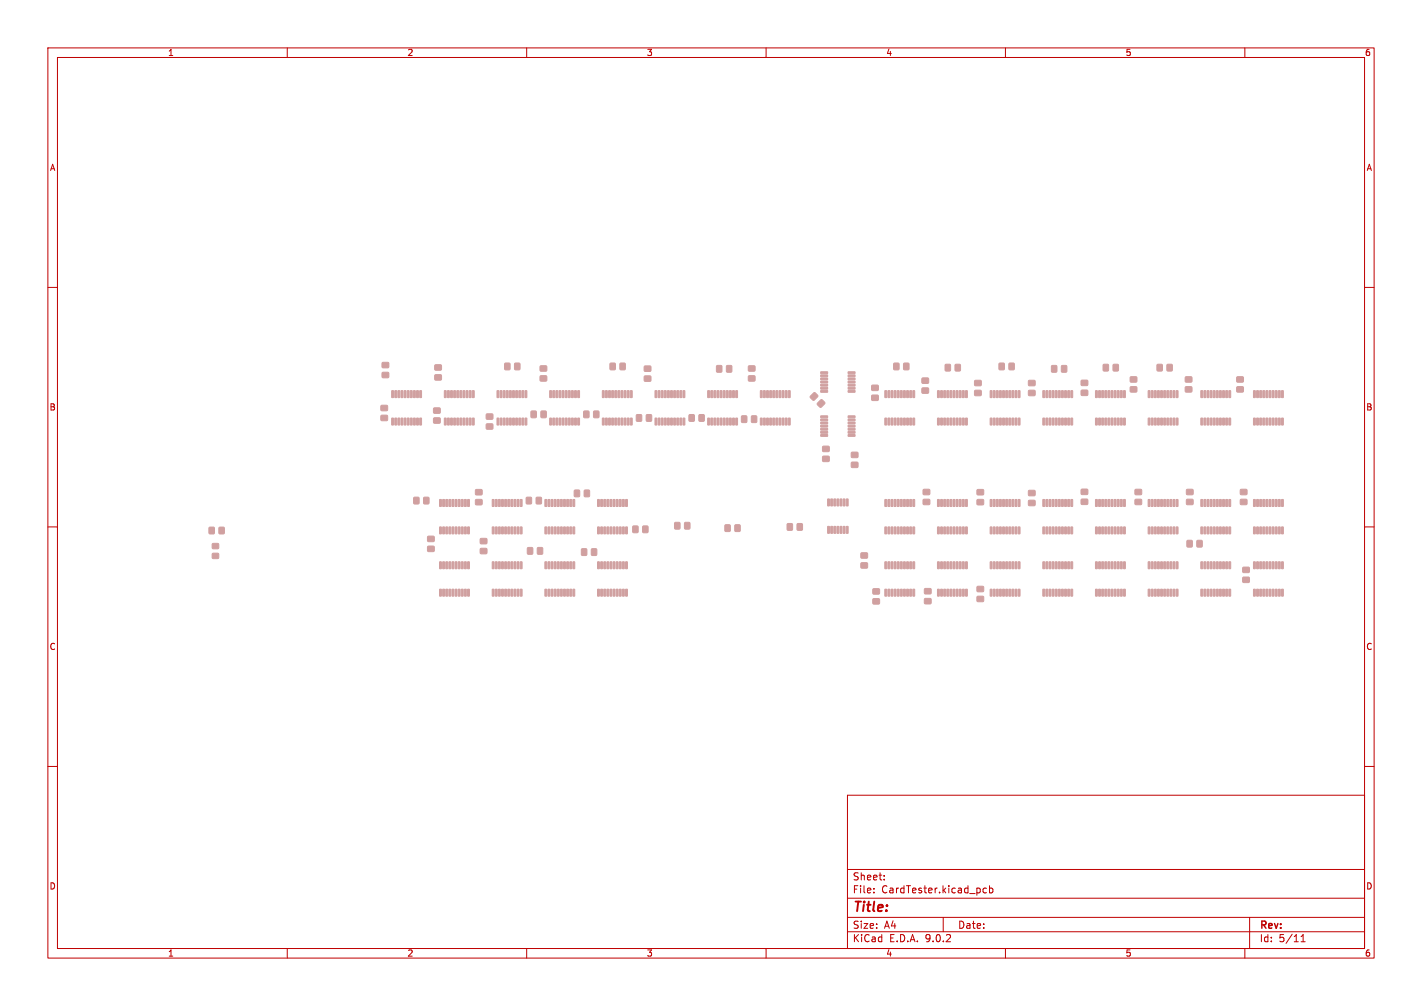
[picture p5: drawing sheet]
<svg xmlns="http://www.w3.org/2000/svg" width="297mm" height="210mm" viewBox="0 0 297 210" stroke-linecap="round" stroke-linejoin="round" font-family="sans-serif">
<defs><g id="words">
<text font-size="2.8" fill="#c00000" x="178" y="190.9">Title:</text>
<g font-size="2.1" fill="#c00000">
<text x="178" y="184">Sheet:</text>
<text x="178" y="186.7">File:</text>
<text x="184.1" y="186.7">CardTester.kicad_pcb</text>
<text x="178" y="196.9">KiCad</text>
<text x="178" y="194.1">Size:</text>
<text x="184.7" y="194.1">A4</text>
<text x="185.7" y="196.9">E.D.A.</text>
<text x="193.3" y="196.9">9.0.2</text>
<text x="200" y="194.1">Date:</text>
<text x="263" y="194.3">Rev:</text>
<text x="263" y="196.9">Id:</text>
<text x="267.1" y="196.9">5/11</text>
</g>
<g font-size="1.8" fill="#c00000">
<text x="35" y="11.9">1</text>
<text x="85" y="11.9">2</text>
<text x="135" y="11.9">3</text>
<text x="185" y="11.9">4</text>
<text x="235" y="11.9">5</text>
<text x="285" y="11.9">6</text>
<text x="10.3" y="35.9">A</text>
<text x="285.4" y="35.9">A</text>
<text x="10.3" y="85.9">B</text>
<text x="285.3" y="85.9">B</text>
<text x="10.3" y="135.9">C</text>
<text x="285.3" y="135.9">C</text>
<text x="10.3" y="185.9">D</text>
<text x="285.3" y="185.9">D</text>
<text x="35" y="199.9">1</text>
<text x="85" y="199.9">2</text>
<text x="135" y="199.9">3</text>
<text x="185" y="199.9">4</text>
<text x="235" y="199.9">5</text>
<text x="285" y="199.9">6</text>
</g>
</g></defs>
<g fill="none" stroke="#c00000" stroke-width=".21">
<path d="M10 10h277v190h-277zM12 12h273v186h-273zM60 10v2M110 10v2M160 10v2M210 10v2M260 10v2M10 60h2M285 60h2M10 110h2M285 110h2M10 160h2"/>
<path d="M177 166h108v32h-108zM285 160h2M60 198v2M110 198v2M160 198v2M177 194.5h108M177 191.5h108M177 187.5h108M177 181.5h108M182.5 186.3v.1M182.5 185.5v.1M184.7 183.6v.1"/>
<path d="M184.7 182.8v.1M197 191.5v3M206 185.5l-.4-.1-.3 .3 .2 .6h.5M206.7 185.5l.4-.1 .3 .3-.2 .6h-.5M206.7 184.9v1.5M210 198v2M260 198v2M261 191.5v6.5M271.7 196.6h.9M271.7 195.5l.5-.4v1.5"/>
</g>
<g fill="#d0a0a0" stroke="#d0a0a0" stroke-width=".21">
<path d="M105.4 75.8h1.1v1.4h-1.1z"/>
<path d="M107.5 75.8h1.1v1.4h-1.1z"/>
<path d="M90.6 87.3h1.3v1h-1.3z"/>
<path d="M90.6 85.2h1.3v1h-1.3z"/>
<path d="M230.4 76.1h1.1v1.3h-1.1z"/>
<path d="M232.5 76.1h1.1v1.3h-1.1z"/>
<path d="M236.1 80.8h1.3v1h-1.3z"/>
<path d="M236.1 78.7h1.3v1h-1.3z"/>
<path d="M99.3 104.3h1.4v1h-1.4z"/>
<path d="M99.3 102.2h1.4v1.1h-1.4z"/>
<path d="M195.8 123h.4l-.1 1.5-.3-.1z"/>
<path d="M196.5 123h.3v1.5l-.3-.1z"/>
<path d="M197.1 123h.4l-.1 1.5-.3-.1z"/>
<path d="M197.8 123h.3v1.5l-.3-.1z"/>
<path d="M198.4 123h.4l-.1 1.5-.3-.1z"/>
<path d="M199.1 123h.3v1.5l-.3-.1z"/>
<path d="M199.7 123h.4l-.1 1.5-.3-.1z"/>
<path d="M200.4 123h.3v1.5l-.3-.1z"/>
<path d="M201 123h.4l-.1 1.5-.3-.1z"/>
<path d="M201.7 123h.3v1.5l-.3-.1z"/>
<path d="M201.7 117.3h.3v1.4h-.3z"/>
<path d="M201 117.3h.4l-.1 1.4h-.3z"/>
<path d="M200.4 117.3h.3v1.4h-.3z"/>
<path d="M199.7 117.3h.4l-.1 1.4h-.3z"/>
<path d="M199.1 117.3h.3v1.4h-.3z"/>
<path d="M198.4 117.3h.4l-.1 1.4h-.3z"/>
<path d="M197.8 117.3h.3v1.4h-.3z"/>
<path d="M197.1 117.3h.4l-.1 1.4h-.3z"/>
<path d="M196.5 117.3h.3v1.4h-.3z"/>
<path d="M195.8 117.3h.4l-.1 1.4h-.3z"/>
<path d="M217.8 87.3h.4l-.1 1.4h-.3z"/>
<path d="M218.5 87.3h.3v1.4h-.3z"/>
<path d="M219.1 87.3h.4l-.1 1.4h-.3z"/>
<path d="M219.8 87.3h.3v1.4h-.3z"/>
<path d="M220.4 87.3h.4l-.1 1.4h-.3z"/>
<path d="M221.1 87.3h.3v1.4h-.3z"/>
<path d="M221.7 87.3h.4l-.1 1.4h-.3z"/>
<path d="M222.4 87.3h.3v1.4h-.3z"/>
<path d="M223 87.3h.4l-.1 1.4h-.3z"/>
<path d="M223.7 87.3h.3v1.4h-.3z"/>
<path d="M223.7 81.6h.3v1.4h-.3z"/>
<path d="M223 81.6h.4l-.1 1.4h-.3z"/>
<path d="M222.4 81.6h.3v1.4h-.3z"/>
<path d="M221.7 81.6h.4l-.1 1.4h-.3z"/>
<path d="M221.1 81.6h.3v1.4h-.3z"/>
<path d="M220.4 81.6h.4l-.1 1.4h-.3z"/>
<path d="M219.8 81.6h.3v1.4h-.3z"/>
<path d="M219.1 81.6h.4l-.1 1.4h-.3z"/>
<path d="M218.5 81.6h.3v1.4h-.3z"/>
<path d="M217.8 81.6h.4l-.1 1.4h-.3z"/>
<path d="M127.4 75.8h1.1v1.4h-1.1z"/>
<path d="M129.5 75.8h1.1v1.4h-1.1z"/>
<path d="M89.3 114.1h1.4v1h-1.4z"/>
<path d="M89.3 112h1.4v1h-1.4z"/>
<path d="M90.8 76.2h1.4v1h-1.4z"/>
<path d="M90.8 78.3h1.4v1h-1.4z"/>
<path d="M132.2 109.8h1v1.4h-1z"/>
<path d="M134.3 109.8h1v1.4h-1z"/>
<path d="M101.6 88.5h1.3v1.1h-1.3z"/>
<path d="M101.6 86.4h1.3v1.1h-1.3z"/>
<path d="M156.3 76.4h1.4v1h-1.4z"/>
<path d="M156.3 78.5h1.4v1h-1.4z"/>
<path d="M206.8 87.3h.4l-.1 1.4h-.3z"/>
<path d="M207.5 87.3h.3v1.4h-.3z"/>
<path d="M208.1 87.3h.4l-.1 1.4h-.3z"/>
<path d="M208.8 87.3h.3v1.4h-.3z"/>
<path d="M209.4 87.3h.4l-.1 1.4h-.3z"/>
<path d="M210.1 87.3h.3v1.4h-.3z"/>
<path d="M210.7 87.3h.4l-.1 1.4h-.3z"/>
<path d="M211.4 87.3h.3v1.4h-.3z"/>
<path d="M212 87.3h.4l-.1 1.4h-.3z"/>
<path d="M212.7 87.3h.3v1.4h-.3z"/>
<path d="M212.7 81.6h.3v1.4h-.3z"/>
<path d="M212 81.6h.4l-.1 1.4h-.3z"/>
<path d="M211.4 81.6h.3v1.4h-.3z"/>
<path d="M210.7 81.6h.4l-.1 1.4h-.3z"/>
<path d="M210.1 81.6h.3v1.4h-.3z"/>
<path d="M209.4 81.6h.4l-.1 1.4h-.3z"/>
<path d="M208.8 81.6h.3v1.4h-.3z"/>
<path d="M208.1 81.6h.4l-.1 1.4h-.3z"/>
<path d="M207.5 81.6h.3v1.4h-.3z"/>
<path d="M206.8 81.6h.4l-.1 1.4h-.3z"/>
<path d="M124 85.8h1.1v1.4h-1.1z"/>
<path d="M121.9 85.8h1.1v1.4h-1.1z"/>
<path d="M208.7 75.8h1v1.4h-1z"/>
<path d="M210.8 75.8h1v1.4h-1z"/>
<path d="M122.1 102.3h1v1.4h-1z"/>
<path d="M120 102.3h1v1.4h-1z"/>
<path d="M124.8 123h.4l-.1 1.5-.3-.1z"/>
<path d="M125.5 123h.3v1.5l-.3-.1z"/>
<path d="M126.1 123h.4l-.1 1.5-.3-.1z"/>
<path d="M126.8 123h.3v1.5l-.3-.1z"/>
<path d="M127.4 123h.4l-.1 1.5-.3-.1z"/>
<path d="M128.1 123h.3v1.5l-.3-.1z"/>
<path d="M128.7 123h.4l-.1 1.5-.3-.1z"/>
<path d="M129.4 123h.3v1.5l-.3-.1z"/>
<path d="M130 123h.4l-.1 1.5-.3-.1z"/>
<path d="M130.7 123h.3v1.5l-.3-.1z"/>
<path d="M130.7 117.3h.3v1.4h-.3z"/>
<path d="M130 117.3h.4l-.1 1.4h-.3z"/>
<path d="M129.4 117.3h.3v1.4h-.3z"/>
<path d="M128.7 117.3h.4l-.1 1.4h-.3z"/>
<path d="M128.1 117.3h.3v1.4h-.3z"/>
<path d="M127.4 117.3h.4l-.1 1.4h-.3z"/>
<path d="M126.8 117.3h.3v1.4h-.3z"/>
<path d="M126.1 117.3h.4l-.1 1.4h-.3z"/>
<path d="M125.5 117.3h.3v1.4h-.3z"/>
<path d="M124.8 117.3h.4l-.1 1.4h-.3z"/>
<path d="M176.8 104.2h.3v1.4h-.3z"/>
<path d="M176.1 104.2h.4l-.1 1.4h-.3z"/>
<path d="M175.5 104.2h.3v1.4h-.3z"/>
<path d="M174.8 104.2h.4l-.1 1.4h-.3z"/>
<path d="M174.2 104.2h.3v1.4h-.3z"/>
<path d="M173.5 104.2h.4l-.1 1.4h-.3z"/>
<path d="M172.9 104.2h.3v1.4h-.3z"/>
<path d="M172.9 109.9h.3v1.4h-.3z"/>
<path d="M173.5 109.9h.4l-.1 1.4h-.3z"/>
<path d="M174.2 109.9h.3v1.4h-.3z"/>
<path d="M174.8 109.9h.4l-.1 1.4h-.3z"/>
<path d="M175.5 109.9h.3v1.4h-.3z"/>
<path d="M176.1 109.9h.4l-.1 1.4h-.3z"/>
<path d="M176.8 109.9h.3v1.4h-.3z"/>
<path d="M79.8 75.7h1.4v1h-1.4z"/>
<path d="M79.8 77.8h1.4v1h-1.4z"/>
<path d="M140.9 109.1h1.1v1.3h-1.1z"/>
<path d="M143 109.1h1.1v1.3h-1.1z"/>
<path d="M204.1 124.5h1.3v1.1h-1.3z"/>
<path d="M204.1 122.4h1.3v1.1h-1.3z"/>
<path d="M217.8 123h.4l-.1 1.5-.3-.1z"/>
<path d="M218.5 123h.3v1.5l-.3-.1z"/>
<path d="M219.1 123h.4l-.1 1.5-.3-.1z"/>
<path d="M219.8 123h.3v1.5l-.3-.1z"/>
<path d="M220.4 123h.4l-.1 1.5-.3-.1z"/>
<path d="M221.1 123h.3v1.5l-.3-.1z"/>
<path d="M221.7 123h.4l-.1 1.5-.3-.1z"/>
<path d="M222.4 123h.3v1.5l-.3-.1z"/>
<path d="M223 123h.4l-.1 1.5-.3-.1z"/>
<path d="M223.7 123h.3v1.5l-.3-.1z"/>
<path d="M223.7 117.3h.3v1.4h-.3z"/>
<path d="M223 117.3h.4l-.1 1.4h-.3z"/>
<path d="M222.4 117.3h.3v1.4h-.3z"/>
<path d="M221.7 117.3h.4l-.1 1.4h-.3z"/>
<path d="M221.1 117.3h.3v1.4h-.3z"/>
<path d="M220.4 117.3h.4l-.1 1.4h-.3z"/>
<path d="M219.8 117.3h.3v1.4h-.3z"/>
<path d="M219.1 117.3h.4l-.1 1.4h-.3z"/>
<path d="M218.5 117.3h.3v1.4h-.3z"/>
<path d="M217.8 117.3h.4l-.1 1.4h-.3z"/>
<path d="M225.8 81.5h1.4v1h-1.4z"/>
<path d="M225.8 79.4h1.4v1h-1.4z"/>
<path d="M135 86.6h1.1v1.3h-1.1z"/>
<path d="M132.9 86.6h1.1v1.3h-1.1z"/>
<path d="M164.4 109.3h1.1v1.4h-1.1z"/>
<path d="M166.5 109.3h1.1v1.4h-1.1z"/>
<path d="M81.8 87.3h.4l-.1 1.4h-.3z"/>
<path d="M82.5 87.3h.3v1.4h-.3z"/>
<path d="M83.1 87.3h.4l-.1 1.4h-.3z"/>
<path d="M83.8 87.3h.3v1.4h-.3z"/>
<path d="M84.4 87.3h.4l-.1 1.4h-.3z"/>
<path d="M85.1 87.3h.3v1.4h-.3z"/>
<path d="M85.7 87.3h.4l-.1 1.4h-.3z"/>
<path d="M86.4 87.3h.3v1.4h-.3z"/>
<path d="M87 87.3h.4l-.1 1.4h-.3z"/>
<path d="M87.7 87.3h.3v1.4h-.3z"/>
<path d="M87.7 81.6h.3v1.4h-.3z"/>
<path d="M87 81.6h.4l-.1 1.4h-.3z"/>
<path d="M86.4 81.6h.3v1.4h-.3z"/>
<path d="M85.7 81.6h.4l-.1 1.4h-.3z"/>
<path d="M85.1 81.6h.3v1.4h-.3z"/>
<path d="M84.4 81.6h.4l-.1 1.4h-.3z"/>
<path d="M83.8 81.6h.3v1.4h-.3z"/>
<path d="M83.1 81.6h.4l-.1 1.4h-.3z"/>
<path d="M82.5 81.6h.3v1.4h-.3z"/>
<path d="M81.8 81.6h.4l-.1 1.4h-.3z"/>
<path d="M170.7 84.2l.9-.8 .7 .7-.9 1-.7-.6z"/>
<path d="M169.3 82.7l.8-.8 .7 .8-.9 .9-.6-.6z"/>
<path d="M102.8 123h.4l-.1 1.5-.3-.1z"/>
<path d="M103.5 123h.3v1.5l-.3-.1z"/>
<path d="M104.1 123h.4l-.1 1.5-.3-.1z"/>
<path d="M104.8 123h.3v1.5l-.3-.1z"/>
<path d="M105.4 123h.4l-.1 1.5-.3-.1z"/>
<path d="M106.1 123h.3v1.5l-.3-.1z"/>
<path d="M106.7 123h.4l-.1 1.5-.3-.1z"/>
<path d="M107.4 123h.3v1.5l-.3-.1z"/>
<path d="M108 123h.4l-.1 1.5-.3-.1z"/>
<path d="M108.7 123h.3v1.5l-.3-.1z"/>
<path d="M108.7 117.3h.3v1.4h-.3z"/>
<path d="M108 117.3h.4l-.1 1.4h-.3z"/>
<path d="M107.4 117.3h.3v1.4h-.3z"/>
<path d="M106.7 117.3h.4l-.1 1.4h-.3z"/>
<path d="M106.1 117.3h.3v1.4h-.3z"/>
<path d="M105.4 117.3h.4l-.1 1.4h-.3z"/>
<path d="M104.8 117.3h.3v1.4h-.3z"/>
<path d="M104.1 117.3h.4l-.1 1.4h-.3z"/>
<path d="M103.5 117.3h.3v1.4h-.3z"/>
<path d="M102.8 117.3h.4l-.1 1.4h-.3z"/>
<path d="M241.7 76.1h1v1.3h-1z"/>
<path d="M243.8 76.1h1v1.3h-1z"/>
<path d="M247.8 104.3h1.4v1h-1.4z"/>
<path d="M247.8 102.2h1.4v1h-1.4z"/>
<path d="M195.8 87.3h.4l-.1 1.4h-.3z"/>
<path d="M196.5 87.3h.3v1.4h-.3z"/>
<path d="M197.1 87.3h.4l-.1 1.4h-.3z"/>
<path d="M197.8 87.3h.3v1.4h-.3z"/>
<path d="M198.4 87.3h.4l-.1 1.4h-.3z"/>
<path d="M199.1 87.3h.3v1.4h-.3z"/>
<path d="M199.7 87.3h.4l-.1 1.4h-.3z"/>
<path d="M200.4 87.3h.3v1.4h-.3z"/>
<path d="M201 87.3h.4l-.1 1.4h-.3z"/>
<path d="M201.7 87.3h.3v1.4h-.3z"/>
<path d="M201.7 81.6h.3v1.4h-.3z"/>
<path d="M201 81.6h.4l-.1 1.4h-.3z"/>
<path d="M200.4 81.6h.3v1.4h-.3z"/>
<path d="M199.7 81.6h.4l-.1 1.4h-.3z"/>
<path d="M199.1 81.6h.3v1.4h-.3z"/>
<path d="M198.4 81.6h.4l-.1 1.4h-.3z"/>
<path d="M197.8 81.6h.3v1.4h-.3z"/>
<path d="M197.1 81.6h.4l-.1 1.4h-.3z"/>
<path d="M196.5 81.6h.3v1.4h-.3z"/>
<path d="M195.8 81.6h.4l-.1 1.4h-.3z"/>
<path d="M134.6 76.4h1.3v1.1h-1.3z"/>
<path d="M134.6 78.5h1.3v1.1h-1.3z"/>
<path d="M113.8 123h.4l-.1 1.5-.3-.1z"/>
<path d="M114.5 123h.3v1.5l-.3-.1z"/>
<path d="M115.1 123h.4l-.1 1.5-.3-.1z"/>
<path d="M115.8 123h.3v1.5l-.3-.1z"/>
<path d="M116.4 123h.4l-.1 1.5-.3-.1z"/>
<path d="M117.1 123h.3v1.5l-.3-.1z"/>
<path d="M117.7 123h.4l-.1 1.5-.3-.1z"/>
<path d="M118.4 123h.3v1.5l-.3-.1z"/>
<path d="M119 123h.4l-.1 1.5-.3-.1z"/>
<path d="M119.7 123h.3v1.5l-.3-.1z"/>
<path d="M119.7 117.3h.3v1.4h-.3z"/>
<path d="M119 117.3h.4l-.1 1.4h-.3z"/>
<path d="M118.4 117.3h.3v1.4h-.3z"/>
<path d="M117.7 117.3h.4l-.1 1.4h-.3z"/>
<path d="M117.1 117.3h.3v1.4h-.3z"/>
<path d="M116.4 117.3h.4l-.1 1.4h-.3z"/>
<path d="M115.8 117.3h.3v1.4h-.3z"/>
<path d="M115.1 117.3h.4l-.1 1.4h-.3z"/>
<path d="M114.5 117.3h.3v1.4h-.3z"/>
<path d="M113.8 117.3h.4l-.1 1.4h-.3z"/>
<path d="M177.2 81.5h1.3l.1 .3-1.4 .1z"/>
<path d="M177.2 80.9h1.3l.1 .3h-1.4z"/>
<path d="M177.2 80.2h1.3l.1 .3-1.4 .1z"/>
<path d="M177.2 79.6h1.3l.1 .3h-1.4z"/>
<path d="M177.2 78.9h1.3l.1 .3-1.4 .1z"/>
<path d="M177.2 78.3h1.3l.1 .3h-1.4z"/>
<path d="M177.2 77.6h1.3l.1 .3-1.4 .1z"/>
<path d="M171.4 77.6h1.4l.1 .3-1.4 .1z"/>
<path d="M171.4 78.3h1.4l.1 .3h-1.4z"/>
<path d="M171.4 78.9h1.4l.1 .3-1.4 .1z"/>
<path d="M171.4 79.6h1.4l.1 .3h-1.4z"/>
<path d="M171.4 80.2h1.4l.1 .3-1.4 .1z"/>
<path d="M171.4 80.9h1.4l.1 .3h-1.4z"/>
<path d="M171.4 81.5h1.4l.1 .3-1.4 .1z"/>
<path d="M258.3 80.8h1.4v1h-1.4z"/>
<path d="M258.3 78.7h1.4v1h-1.4z"/>
<path d="M228.8 123h.4l-.1 1.5-.3-.1z"/>
<path d="M229.5 123h.3v1.5l-.3-.1z"/>
<path d="M230.1 123h.4l-.1 1.5-.3-.1z"/>
<path d="M230.8 123h.3v1.5l-.3-.1z"/>
<path d="M231.4 123h.4l-.1 1.5-.3-.1z"/>
<path d="M232.1 123h.3v1.5l-.3-.1z"/>
<path d="M232.7 123h.4l-.1 1.5-.3-.1z"/>
<path d="M233.4 123h.3v1.5l-.3-.1z"/>
<path d="M234 123h.4l-.1 1.5-.3-.1z"/>
<path d="M234.7 123h.3v1.5l-.3-.1z"/>
<path d="M234.7 117.3h.3v1.4h-.3z"/>
<path d="M234 117.3h.4l-.1 1.4h-.3z"/>
<path d="M233.4 117.3h.3v1.4h-.3z"/>
<path d="M232.7 117.3h.4l-.1 1.4h-.3z"/>
<path d="M232.1 117.3h.3v1.4h-.3z"/>
<path d="M231.4 117.3h.4l-.1 1.4h-.3z"/>
<path d="M230.8 117.3h.3v1.4h-.3z"/>
<path d="M230.1 117.3h.4l-.1 1.4h-.3z"/>
<path d="M229.5 117.3h.3v1.4h-.3z"/>
<path d="M228.8 117.3h.4l-.1 1.4h-.3z"/>
<path d="M43.7 110.1h1v1.3h-1z"/>
<path d="M45.8 110.1h1v1.3h-1z"/>
<path d="M228.8 87.3h.4l-.1 1.4h-.3z"/>
<path d="M229.5 87.3h.3v1.4h-.3z"/>
<path d="M230.1 87.3h.4l-.1 1.4h-.3z"/>
<path d="M230.8 87.3h.3v1.4h-.3z"/>
<path d="M231.4 87.3h.4l-.1 1.4h-.3z"/>
<path d="M232.1 87.3h.3v1.4h-.3z"/>
<path d="M232.7 87.3h.4l-.1 1.4h-.3z"/>
<path d="M233.4 87.3h.3v1.4h-.3z"/>
<path d="M234 87.3h.4l-.1 1.4h-.3z"/>
<path d="M234.7 87.3h.3v1.4h-.3z"/>
<path d="M234.7 81.6h.3v1.4h-.3z"/>
<path d="M234 81.6h.4l-.1 1.4h-.3z"/>
<path d="M233.4 81.6h.3v1.4h-.3z"/>
<path d="M232.7 81.6h.4l-.1 1.4h-.3z"/>
<path d="M232.1 81.6h.3v1.4h-.3z"/>
<path d="M231.4 81.6h.4l-.1 1.4h-.3z"/>
<path d="M230.8 81.6h.3v1.4h-.3z"/>
<path d="M230.1 81.6h.4l-.1 1.4h-.3z"/>
<path d="M229.5 81.6h.3v1.4h-.3z"/>
<path d="M228.8 81.6h.4l-.1 1.4h-.3z"/>
<path d="M193.1 125h1.3v1h-1.3z"/>
<path d="M193.1 122.9h1.3v1h-1.3z"/>
<path d="M177.2 90.7h1.3l.1 .3-1.4 .1z"/>
<path d="M177.2 90.1h1.3l.1 .3h-1.4z"/>
<path d="M177.2 89.4h1.3l.1 .3-1.4 .1z"/>
<path d="M177.2 88.8h1.3l.1 .3h-1.4z"/>
<path d="M177.2 88.1h1.3l.1 .3-1.4 .1z"/>
<path d="M177.2 87.5h1.3l.1 .3h-1.4z"/>
<path d="M177.2 86.8h1.3l.1 .3-1.4 .1z"/>
<path d="M171.4 86.8h1.4l.1 .3-1.4 .1z"/>
<path d="M171.4 87.5h1.4l.1 .3h-1.4z"/>
<path d="M171.4 88.1h1.4l.1 .3-1.4 .1z"/>
<path d="M171.4 88.8h1.4l.1 .3h-1.4z"/>
<path d="M171.4 89.4h1.4l.1 .3-1.4 .1z"/>
<path d="M171.4 90.1h1.4l.1 .3h-1.4z"/>
<path d="M171.4 90.7h1.4l.1 .3-1.4 .1z"/>
<path d="M158.8 87.3h.4l-.1 1.4h-.3z"/>
<path d="M159.5 87.3h.3v1.4h-.3z"/>
<path d="M160.1 87.3h.4l-.1 1.4h-.3z"/>
<path d="M160.8 87.3h.3v1.4h-.3z"/>
<path d="M161.4 87.3h.4l-.1 1.4h-.3z"/>
<path d="M162.1 87.3h.3v1.4h-.3z"/>
<path d="M162.7 87.3h.4l-.1 1.4h-.3z"/>
<path d="M163.4 87.3h.3v1.4h-.3z"/>
<path d="M164 87.3h.4l-.1 1.4h-.3z"/>
<path d="M164.7 87.3h.3v1.4h-.3z"/>
<path d="M164.7 81.6h.3v1.4h-.3z"/>
<path d="M164 81.6h.4l-.1 1.4h-.3z"/>
<path d="M163.4 81.6h.3v1.4h-.3z"/>
<path d="M162.7 81.6h.4l-.1 1.4h-.3z"/>
<path d="M162.1 81.6h.3v1.4h-.3z"/>
<path d="M161.4 81.6h.4l-.1 1.4h-.3z"/>
<path d="M160.8 81.6h.3v1.4h-.3z"/>
<path d="M160.1 81.6h.4l-.1 1.4h-.3z"/>
<path d="M159.5 81.6h.3v1.4h-.3z"/>
<path d="M158.8 81.6h.4l-.1 1.4h-.3z"/>
<path d="M44.4 115.5h1.2v1.1h-1.2z"/>
<path d="M44.4 113.5h1.2v1h-1.2z"/>
<path d="M136.8 87.3h.4l-.1 1.4h-.3z"/>
<path d="M137.5 87.3h.3v1.4h-.3z"/>
<path d="M138.1 87.3h.4l-.1 1.4h-.3z"/>
<path d="M138.8 87.3h.3v1.4h-.3z"/>
<path d="M139.4 87.3h.4l-.1 1.4h-.3z"/>
<path d="M140.1 87.3h.3v1.4h-.3z"/>
<path d="M140.7 87.3h.4l-.1 1.4h-.3z"/>
<path d="M141.4 87.3h.3v1.4h-.3z"/>
<path d="M142 87.3h.4l-.1 1.4h-.3z"/>
<path d="M142.7 87.3h.3v1.4h-.3z"/>
<path d="M142.7 81.6h.3v1.4h-.3z"/>
<path d="M142 81.6h.4l-.1 1.4h-.3z"/>
<path d="M141.4 81.6h.3v1.4h-.3z"/>
<path d="M140.7 81.6h.4l-.1 1.4h-.3z"/>
<path d="M140.1 81.6h.3v1.4h-.3z"/>
<path d="M139.4 81.6h.4l-.1 1.4h-.3z"/>
<path d="M138.8 81.6h.3v1.4h-.3z"/>
<path d="M138.1 81.6h.4l-.1 1.4h-.3z"/>
<path d="M137.5 81.6h.3v1.4h-.3z"/>
<path d="M136.8 81.6h.4l-.1 1.4h-.3z"/>
<path d="M204.1 104.3h1.3v1h-1.3z"/>
<path d="M204.1 102.2h1.3v1.1h-1.3z"/>
<path d="M149.7 76.3h1v1.4h-1z"/>
<path d="M151.8 76.3h1v1.4h-1z"/>
<path d="M247.6 80.8h1.3v1h-1.3z"/>
<path d="M247.6 78.7h1.3v1h-1.3z"/>
<path d="M184.8 87.3h.4l-.1 1.4h-.3z"/>
<path d="M185.5 87.3h.3v1.4h-.3z"/>
<path d="M186.1 87.3h.4l-.1 1.4h-.3z"/>
<path d="M186.8 87.3h.3v1.4h-.3z"/>
<path d="M187.4 87.3h.4l-.1 1.4h-.3z"/>
<path d="M188.1 87.3h.3v1.4h-.3z"/>
<path d="M188.7 87.3h.4l-.1 1.4h-.3z"/>
<path d="M189.4 87.3h.3v1.4h-.3z"/>
<path d="M190 87.3h.4l-.1 1.4h-.3z"/>
<path d="M190.7 87.3h.3v1.4h-.3z"/>
<path d="M190.7 81.6h.3v1.4h-.3z"/>
<path d="M190 81.6h.4l-.1 1.4h-.3z"/>
<path d="M189.4 81.6h.3v1.4h-.3z"/>
<path d="M188.7 81.6h.4l-.1 1.4h-.3z"/>
<path d="M188.1 81.6h.3v1.4h-.3z"/>
<path d="M187.4 81.6h.4l-.1 1.4h-.3z"/>
<path d="M186.8 81.6h.3v1.4h-.3z"/>
<path d="M186.1 81.6h.4l-.1 1.4h-.3z"/>
<path d="M185.5 81.6h.3v1.4h-.3z"/>
<path d="M184.8 81.6h.4l-.1 1.4h-.3z"/>
<path d="M228.8 110h.4l-.1 1.5-.3-.1z"/>
<path d="M229.5 110h.3v1.5l-.3-.1z"/>
<path d="M230.1 110h.4l-.1 1.5-.3-.1z"/>
<path d="M230.8 110h.3v1.5l-.3-.1z"/>
<path d="M231.4 110h.4l-.1 1.5-.3-.1z"/>
<path d="M232.1 110h.3v1.5l-.3-.1z"/>
<path d="M232.7 110h.4l-.1 1.5-.3-.1z"/>
<path d="M233.4 110h.3v1.5l-.3-.1z"/>
<path d="M234 110h.4l-.1 1.5-.3-.1z"/>
<path d="M234.7 110h.3v1.5l-.3-.1z"/>
<path d="M234.7 104.3h.3v1.4h-.3z"/>
<path d="M234 104.3h.4l-.1 1.4h-.3z"/>
<path d="M233.4 104.3h.3v1.4h-.3z"/>
<path d="M232.7 104.3h.4l-.1 1.4h-.3z"/>
<path d="M232.1 104.3h.3v1.4h-.3z"/>
<path d="M231.4 104.3h.4l-.1 1.4h-.3z"/>
<path d="M230.8 104.3h.3v1.4h-.3z"/>
<path d="M230.1 104.3h.4l-.1 1.4h-.3z"/>
<path d="M229.5 104.3h.3v1.4h-.3z"/>
<path d="M228.8 104.3h.4l-.1 1.4h-.3z"/>
<path d="M214.8 104.5h1.4v1h-1.4z"/>
<path d="M214.8 102.4h1.4v1h-1.4z"/>
<path d="M225.8 104.2h1.4v1.1h-1.4z"/>
<path d="M225.8 102.2h1.4v1h-1.4z"/>
<path d="M192.8 104.3h1.4v1h-1.4z"/>
<path d="M192.8 102.2h1.4v1h-1.4z"/>
<path d="M113.8 110h.4l-.1 1.5-.3-.1z"/>
<path d="M114.5 110h.3v1.5l-.3-.1z"/>
<path d="M115.1 110h.4l-.1 1.5-.3-.1z"/>
<path d="M115.8 110h.3v1.5l-.3-.1z"/>
<path d="M116.4 110h.4l-.1 1.5-.3-.1z"/>
<path d="M117.1 110h.3v1.5l-.3-.1z"/>
<path d="M117.7 110h.4l-.1 1.5-.3-.1z"/>
<path d="M118.4 110h.3v1.5l-.3-.1z"/>
<path d="M119 110h.4l-.1 1.5-.3-.1z"/>
<path d="M119.7 110h.3v1.5l-.3-.1z"/>
<path d="M119.7 104.3h.3v1.4h-.3z"/>
<path d="M119 104.3h.4l-.1 1.4h-.3z"/>
<path d="M118.4 104.3h.3v1.4h-.3z"/>
<path d="M117.7 104.3h.4l-.1 1.4h-.3z"/>
<path d="M117.1 104.3h.3v1.4h-.3z"/>
<path d="M116.4 104.3h.4l-.1 1.4h-.3z"/>
<path d="M115.8 104.3h.3v1.4h-.3z"/>
<path d="M115.1 104.3h.4l-.1 1.4h-.3z"/>
<path d="M114.5 104.3h.3v1.4h-.3z"/>
<path d="M113.8 104.3h.4l-.1 1.4h-.3z"/>
<path d="M250.8 110h.4l-.1 1.5-.3-.1z"/>
<path d="M251.5 110h.3v1.5l-.3-.1z"/>
<path d="M252.1 110h.4l-.1 1.5-.3-.1z"/>
<path d="M252.8 110h.3v1.5l-.3-.1z"/>
<path d="M253.4 110h.4l-.1 1.5-.3-.1z"/>
<path d="M254.1 110h.3v1.5l-.3-.1z"/>
<path d="M254.7 110h.4l-.1 1.5-.3-.1z"/>
<path d="M255.4 110h.3v1.5l-.3-.1z"/>
<path d="M256 110h.4l-.1 1.5-.3-.1z"/>
<path d="M256.7 110h.3v1.5l-.3-.1z"/>
<path d="M256.7 104.3h.3v1.4h-.3z"/>
<path d="M256 104.3h.4l-.1 1.4h-.3z"/>
<path d="M255.4 104.3h.3v1.4h-.3z"/>
<path d="M254.7 104.3h.4l-.1 1.4h-.3z"/>
<path d="M254.1 104.3h.3v1.4h-.3z"/>
<path d="M253.4 104.3h.4l-.1 1.4h-.3z"/>
<path d="M252.8 104.3h.3v1.4h-.3z"/>
<path d="M252.1 104.3h.4l-.1 1.4h-.3z"/>
<path d="M251.5 104.3h.3v1.4h-.3z"/>
<path d="M250.8 104.3h.4l-.1 1.4h-.3z"/>
<path d="M259.1 104.3h1.3v1h-1.3z"/>
<path d="M259.1 102.2h1.3v1h-1.3z"/>
<path d="M123.6 114.6h1v1.3h-1z"/>
<path d="M121.5 114.6h1v1.3h-1z"/>
<path d="M203.6 81.5h1.3v1.1h-1.3z"/>
<path d="M203.6 79.4h1.3v1.1h-1.3z"/>
<path d="M112.3 114.3h1v1.4h-1z"/>
<path d="M110.2 114.3h1v1.4h-1z"/>
<path d="M171.8 93.2h1.4v1h-1.4z"/>
<path d="M171.8 95.3h1.4v1h-1.4z"/>
<path d="M250 112.8h1.1v1.4h-1.1z"/>
<path d="M247.9 112.8h1.1v1.4h-1.1z"/>
<path d="M259.6 118.4h1.3v1.1h-1.3z"/>
<path d="M259.6 120.5h1.3v1.1h-1.3z"/>
<path d="M91.8 110h.4l-.1 1.5-.3-.1z"/>
<path d="M92.5 110h.3v1.5l-.3-.1z"/>
<path d="M93.1 110h.4l-.1 1.5-.3-.1z"/>
<path d="M93.8 110h.3v1.5l-.3-.1z"/>
<path d="M94.4 110h.4l-.1 1.5-.3-.1z"/>
<path d="M95.1 110h.3v1.5l-.3-.1z"/>
<path d="M95.7 110h.4l-.1 1.5-.3-.1z"/>
<path d="M96.4 110h.3v1.5l-.3-.1z"/>
<path d="M97 110h.4l-.1 1.5-.3-.1z"/>
<path d="M97.7 110h.3v1.5l-.3-.1z"/>
<path d="M97.7 104.3h.3v1.4h-.3z"/>
<path d="M97 104.3h.4l-.1 1.4h-.3z"/>
<path d="M96.4 104.3h.3v1.4h-.3z"/>
<path d="M95.7 104.3h.4l-.1 1.4h-.3z"/>
<path d="M95.1 104.3h.3v1.4h-.3z"/>
<path d="M94.4 104.3h.4l-.1 1.4h-.3z"/>
<path d="M93.8 104.3h.3v1.4h-.3z"/>
<path d="M93.1 104.3h.4l-.1 1.4h-.3z"/>
<path d="M92.5 104.3h.3v1.4h-.3z"/>
<path d="M91.8 104.3h.4l-.1 1.4h-.3z"/>
<path d="M125.8 87.3h.4l-.1 1.4h-.3z"/>
<path d="M126.5 87.3h.3v1.4h-.3z"/>
<path d="M127.1 87.3h.4l-.1 1.4h-.3z"/>
<path d="M127.8 87.3h.3v1.4h-.3z"/>
<path d="M128.4 87.3h.4l-.1 1.4h-.3z"/>
<path d="M129.1 87.3h.3v1.4h-.3z"/>
<path d="M129.7 87.3h.4l-.1 1.4h-.3z"/>
<path d="M130.4 87.3h.3v1.4h-.3z"/>
<path d="M131 87.3h.4l-.1 1.4h-.3z"/>
<path d="M131.7 87.3h.3v1.4h-.3z"/>
<path d="M131.7 81.6h.3v1.4h-.3z"/>
<path d="M131 81.6h.4l-.1 1.4h-.3z"/>
<path d="M130.4 81.6h.3v1.4h-.3z"/>
<path d="M129.7 81.6h.4l-.1 1.4h-.3z"/>
<path d="M129.1 81.6h.3v1.4h-.3z"/>
<path d="M128.4 81.6h.4l-.1 1.4h-.3z"/>
<path d="M127.8 81.6h.3v1.4h-.3z"/>
<path d="M127.1 81.6h.4l-.1 1.4h-.3z"/>
<path d="M126.5 81.6h.3v1.4h-.3z"/>
<path d="M125.8 81.6h.4l-.1 1.4h-.3z"/>
<path d="M113 85.8h1.1v1.4h-1.1z"/>
<path d="M110.9 85.8h1.1v1.4h-1.1z"/>
<path d="M102.8 110h.4l-.1 1.5-.3-.1z"/>
<path d="M103.5 110h.3v1.5l-.3-.1z"/>
<path d="M104.1 110h.4l-.1 1.5-.3-.1z"/>
<path d="M104.8 110h.3v1.5l-.3-.1z"/>
<path d="M105.4 110h.4l-.1 1.5-.3-.1z"/>
<path d="M106.1 110h.3v1.5l-.3-.1z"/>
<path d="M106.7 110h.4l-.1 1.5-.3-.1z"/>
<path d="M107.4 110h.3v1.5l-.3-.1z"/>
<path d="M108 110h.4l-.1 1.5-.3-.1z"/>
<path d="M108.7 110h.3v1.5l-.3-.1z"/>
<path d="M108.7 104.3h.3v1.4h-.3z"/>
<path d="M108 104.3h.4l-.1 1.4h-.3z"/>
<path d="M107.4 104.3h.3v1.4h-.3z"/>
<path d="M106.7 104.3h.4l-.1 1.4h-.3z"/>
<path d="M106.1 104.3h.3v1.4h-.3z"/>
<path d="M105.4 104.3h.4l-.1 1.4h-.3z"/>
<path d="M104.8 104.3h.3v1.4h-.3z"/>
<path d="M104.1 104.3h.4l-.1 1.4h-.3z"/>
<path d="M103.5 104.3h.3v1.4h-.3z"/>
<path d="M102.8 104.3h.4l-.1 1.4h-.3z"/>
<path d="M239.8 123h.4l-.1 1.5-.3-.1z"/>
<path d="M240.5 123h.3v1.5l-.3-.1z"/>
<path d="M241.1 123h.4l-.1 1.5-.3-.1z"/>
<path d="M241.8 123h.3v1.5l-.3-.1z"/>
<path d="M242.4 123h.4l-.1 1.5-.3-.1z"/>
<path d="M243.1 123h.3v1.5l-.3-.1z"/>
<path d="M243.7 123h.4l-.1 1.5-.3-.1z"/>
<path d="M244.4 123h.3v1.5l-.3-.1z"/>
<path d="M245 123h.4l-.1 1.5-.3-.1z"/>
<path d="M245.7 123h.3v1.5l-.3-.1z"/>
<path d="M245.7 117.3h.3v1.4h-.3z"/>
<path d="M245 117.3h.4l-.1 1.4h-.3z"/>
<path d="M244.4 117.3h.3v1.4h-.3z"/>
<path d="M243.7 117.3h.4l-.1 1.4h-.3z"/>
<path d="M243.1 117.3h.3v1.4h-.3z"/>
<path d="M242.4 117.3h.4l-.1 1.4h-.3z"/>
<path d="M241.8 117.3h.3v1.4h-.3z"/>
<path d="M241.1 117.3h.4l-.1 1.4h-.3z"/>
<path d="M240.5 117.3h.3v1.4h-.3z"/>
<path d="M239.8 117.3h.4l-.1 1.4h-.3z"/>
<path d="M217.8 110h.4l-.1 1.5-.3-.1z"/>
<path d="M218.5 110h.3v1.5l-.3-.1z"/>
<path d="M219.1 110h.4l-.1 1.5-.3-.1z"/>
<path d="M219.8 110h.3v1.5l-.3-.1z"/>
<path d="M220.4 110h.4l-.1 1.5-.3-.1z"/>
<path d="M221.1 110h.3v1.5l-.3-.1z"/>
<path d="M221.7 110h.4l-.1 1.5-.3-.1z"/>
<path d="M222.4 110h.3v1.5l-.3-.1z"/>
<path d="M223 110h.4l-.1 1.5-.3-.1z"/>
<path d="M223.7 110h.3v1.5l-.3-.1z"/>
<path d="M223.7 104.3h.3v1.4h-.3z"/>
<path d="M223 104.3h.4l-.1 1.4h-.3z"/>
<path d="M222.4 104.3h.3v1.4h-.3z"/>
<path d="M221.7 104.3h.4l-.1 1.4h-.3z"/>
<path d="M221.1 104.3h.3v1.4h-.3z"/>
<path d="M220.4 104.3h.4l-.1 1.4h-.3z"/>
<path d="M219.8 104.3h.3v1.4h-.3z"/>
<path d="M219.1 104.3h.4l-.1 1.4h-.3z"/>
<path d="M218.5 104.3h.3v1.4h-.3z"/>
<path d="M217.8 104.3h.4l-.1 1.4h-.3z"/>
<path d="M195.8 110h.4l-.1 1.5-.3-.1z"/>
<path d="M196.5 110h.3v1.5l-.3-.1z"/>
<path d="M197.1 110h.4l-.1 1.5-.3-.1z"/>
<path d="M197.8 110h.3v1.5l-.3-.1z"/>
<path d="M198.4 110h.4l-.1 1.5-.3-.1z"/>
<path d="M199.1 110h.3v1.5l-.3-.1z"/>
<path d="M199.7 110h.4l-.1 1.5-.3-.1z"/>
<path d="M200.4 110h.3v1.5l-.3-.1z"/>
<path d="M201 110h.4l-.1 1.5-.3-.1z"/>
<path d="M201.7 110h.3v1.5l-.3-.1z"/>
<path d="M201.7 104.3h.3v1.4h-.3z"/>
<path d="M201 104.3h.4l-.1 1.4h-.3z"/>
<path d="M200.4 104.3h.3v1.4h-.3z"/>
<path d="M199.7 104.3h.4l-.1 1.4h-.3z"/>
<path d="M199.1 104.3h.3v1.4h-.3z"/>
<path d="M198.4 104.3h.4l-.1 1.4h-.3z"/>
<path d="M197.8 104.3h.3v1.4h-.3z"/>
<path d="M197.1 104.3h.4l-.1 1.4h-.3z"/>
<path d="M196.5 104.3h.3v1.4h-.3z"/>
<path d="M195.8 104.3h.4l-.1 1.4h-.3z"/>
<path d="M112.8 76.4h1.4v1h-1.4z"/>
<path d="M112.8 78.5h1.4v1h-1.4z"/>
<path d="M219.7 76.3h1v1.4h-1z"/>
<path d="M221.7 76.3h1.1v1.4h-1.1z"/>
<path d="M182.1 82.5h1.3v1.1h-1.3z"/>
<path d="M182.1 80.4h1.3v1.1h-1.3z"/>
<path d="M92.8 87.3h.4l-.1 1.4h-.3z"/>
<path d="M93.5 87.3h.3v1.4h-.3z"/>
<path d="M94.1 87.3h.4l-.1 1.4h-.3z"/>
<path d="M94.8 87.3h.3v1.4h-.3z"/>
<path d="M95.4 87.3h.4l-.1 1.4h-.3z"/>
<path d="M96.1 87.3h.3v1.4h-.3z"/>
<path d="M96.7 87.3h.4l-.1 1.4h-.3z"/>
<path d="M97.4 87.3h.3v1.4h-.3z"/>
<path d="M98 87.3h.4l-.1 1.4h-.3z"/>
<path d="M98.7 87.3h.3v1.4h-.3z"/>
<path d="M98.7 81.6h.3v1.4h-.3z"/>
<path d="M98 81.6h.4l-.1 1.4h-.3z"/>
<path d="M97.4 81.6h.3v1.4h-.3z"/>
<path d="M96.7 81.6h.4l-.1 1.4h-.3z"/>
<path d="M96.1 81.6h.3v1.4h-.3z"/>
<path d="M95.4 81.6h.4l-.1 1.4h-.3z"/>
<path d="M94.8 81.6h.3v1.4h-.3z"/>
<path d="M94.1 81.6h.4l-.1 1.4h-.3z"/>
<path d="M93.5 81.6h.3v1.4h-.3z"/>
<path d="M92.8 81.6h.4l-.1 1.4h-.3z"/>
<path d="M114.8 87.3h.4l-.1 1.4h-.3z"/>
<path d="M115.5 87.3h.3v1.4h-.3z"/>
<path d="M116.1 87.3h.4l-.1 1.4h-.3z"/>
<path d="M116.8 87.3h.3v1.4h-.3z"/>
<path d="M117.4 87.3h.4l-.1 1.4h-.3z"/>
<path d="M118.1 87.3h.3v1.4h-.3z"/>
<path d="M118.7 87.3h.4l-.1 1.4h-.3z"/>
<path d="M119.4 87.3h.3v1.4h-.3z"/>
<path d="M120 87.3h.4l-.1 1.4h-.3z"/>
<path d="M120.7 87.3h.3v1.4h-.3z"/>
<path d="M120.7 81.6h.3v1.4h-.3z"/>
<path d="M120 81.6h.4l-.1 1.4h-.3z"/>
<path d="M119.4 81.6h.3v1.4h-.3z"/>
<path d="M118.7 81.6h.4l-.1 1.4h-.3z"/>
<path d="M118.1 81.6h.3v1.4h-.3z"/>
<path d="M117.4 81.6h.4l-.1 1.4h-.3z"/>
<path d="M116.8 81.6h.3v1.4h-.3z"/>
<path d="M116.1 81.6h.4l-.1 1.4h-.3z"/>
<path d="M115.5 81.6h.3v1.4h-.3z"/>
<path d="M114.8 81.6h.4l-.1 1.4h-.3z"/>
<path d="M182.3 125h1.4v1.1h-1.4z"/>
<path d="M182.3 122.9h1.4v1.1h-1.4z"/>
<path d="M124.8 110h.4l-.1 1.5-.3-.1z"/>
<path d="M125.5 110h.3v1.5l-.3-.1z"/>
<path d="M126.1 110h.4l-.1 1.5-.3-.1z"/>
<path d="M126.8 110h.3v1.5l-.3-.1z"/>
<path d="M127.4 110h.4l-.1 1.5-.3-.1z"/>
<path d="M128.1 110h.3v1.5l-.3-.1z"/>
<path d="M128.7 110h.4l-.1 1.5-.3-.1z"/>
<path d="M129.4 110h.3v1.5l-.3-.1z"/>
<path d="M130 110h.4l-.1 1.5-.3-.1z"/>
<path d="M130.7 110h.3v1.5l-.3-.1z"/>
<path d="M130.7 104.3h.3v1.4h-.3z"/>
<path d="M130 104.3h.4l-.1 1.4h-.3z"/>
<path d="M129.4 104.3h.3v1.4h-.3z"/>
<path d="M128.7 104.3h.4l-.1 1.4h-.3z"/>
<path d="M128.1 104.3h.3v1.4h-.3z"/>
<path d="M127.4 104.3h.4l-.1 1.4h-.3z"/>
<path d="M126.8 104.3h.3v1.4h-.3z"/>
<path d="M126.1 104.3h.4l-.1 1.4h-.3z"/>
<path d="M125.5 104.3h.3v1.4h-.3z"/>
<path d="M124.8 104.3h.4l-.1 1.4h-.3z"/>
<path d="M88.5 103.8h1.1v1.4h-1.1z"/>
<path d="M86.4 103.8h1.1v1.4h-1.1z"/>
<path d="M157 86.8h1v1.4h-1z"/>
<path d="M154.9 86.8h1v1.4h-1z"/>
<path d="M146 86.6h1.1v1.3h-1.1z"/>
<path d="M143.9 86.6h1.1v1.3h-1.1z"/>
<path d="M147.8 87.3h.4l-.1 1.4h-.3z"/>
<path d="M148.5 87.3h.3v1.4h-.3z"/>
<path d="M149.1 87.3h.4l-.1 1.4h-.3z"/>
<path d="M149.8 87.3h.3v1.4h-.3z"/>
<path d="M150.4 87.3h.4l-.1 1.4h-.3z"/>
<path d="M151.1 87.3h.3v1.4h-.3z"/>
<path d="M151.7 87.3h.4l-.1 1.4h-.3z"/>
<path d="M152.4 87.3h.3v1.4h-.3z"/>
<path d="M153 87.3h.4l-.1 1.4h-.3z"/>
<path d="M153.7 87.3h.3v1.4h-.3z"/>
<path d="M153.7 81.6h.3v1.4h-.3z"/>
<path d="M153 81.6h.4l-.1 1.4h-.3z"/>
<path d="M152.4 81.6h.3v1.4h-.3z"/>
<path d="M151.7 81.6h.4l-.1 1.4h-.3z"/>
<path d="M151.1 81.6h.3v1.4h-.3z"/>
<path d="M150.4 81.6h.4l-.1 1.4h-.3z"/>
<path d="M149.8 81.6h.3v1.4h-.3z"/>
<path d="M149.1 81.6h.4l-.1 1.4h-.3z"/>
<path d="M148.5 81.6h.3v1.4h-.3z"/>
<path d="M147.8 81.6h.4l-.1 1.4h-.3z"/>
<path d="M100.3 114.5h1.4v1.1h-1.4z"/>
<path d="M100.3 112.4h1.4v1.1h-1.4z"/>
<path d="M206.8 123h.4l-.1 1.5-.3-.1z"/>
<path d="M207.5 123h.3v1.5l-.3-.1z"/>
<path d="M208.1 123h.4l-.1 1.5-.3-.1z"/>
<path d="M208.8 123h.3v1.5l-.3-.1z"/>
<path d="M209.4 123h.4l-.1 1.5-.3-.1z"/>
<path d="M210.1 123h.3v1.5l-.3-.1z"/>
<path d="M210.7 123h.4l-.1 1.5-.3-.1z"/>
<path d="M211.4 123h.3v1.5l-.3-.1z"/>
<path d="M212 123h.4l-.1 1.5-.3-.1z"/>
<path d="M212.7 123h.3v1.5l-.3-.1z"/>
<path d="M212.7 117.3h.3v1.4h-.3z"/>
<path d="M212 117.3h.4l-.1 1.4h-.3z"/>
<path d="M211.4 117.3h.3v1.4h-.3z"/>
<path d="M210.7 117.3h.4l-.1 1.4h-.3z"/>
<path d="M210.1 117.3h.3v1.4h-.3z"/>
<path d="M209.4 117.3h.4l-.1 1.4h-.3z"/>
<path d="M208.8 117.3h.3v1.4h-.3z"/>
<path d="M208.1 117.3h.4l-.1 1.4h-.3z"/>
<path d="M207.5 117.3h.3v1.4h-.3z"/>
<path d="M206.8 117.3h.4l-.1 1.4h-.3z"/>
<path d="M186.7 75.8h1v1.4h-1z"/>
<path d="M188.8 75.8h1v1.4h-1z"/>
<path d="M79.6 86.7h1.3v1.1h-1.3z"/>
<path d="M79.6 84.7h1.3v1h-1.3z"/>
<path d="M239.8 87.3h.4l-.1 1.4h-.3z"/>
<path d="M240.5 87.3h.3v1.4h-.3z"/>
<path d="M241.1 87.3h.4l-.1 1.4h-.3z"/>
<path d="M241.8 87.3h.3v1.4h-.3z"/>
<path d="M242.4 87.3h.4l-.1 1.4h-.3z"/>
<path d="M243.1 87.3h.3v1.4h-.3z"/>
<path d="M243.7 87.3h.4l-.1 1.4h-.3z"/>
<path d="M244.4 87.3h.3v1.4h-.3z"/>
<path d="M245 87.3h.4l-.1 1.4h-.3z"/>
<path d="M245.7 87.3h.3v1.4h-.3z"/>
<path d="M245.7 81.6h.3v1.4h-.3z"/>
<path d="M245 81.6h.4l-.1 1.4h-.3z"/>
<path d="M244.4 81.6h.3v1.4h-.3z"/>
<path d="M243.7 81.6h.4l-.1 1.4h-.3z"/>
<path d="M243.1 81.6h.3v1.4h-.3z"/>
<path d="M242.4 81.6h.4l-.1 1.4h-.3z"/>
<path d="M241.8 81.6h.3v1.4h-.3z"/>
<path d="M241.1 81.6h.4l-.1 1.4h-.3z"/>
<path d="M240.5 81.6h.3v1.4h-.3z"/>
<path d="M239.8 81.6h.4l-.1 1.4h-.3z"/>
<path d="M184.8 110h.4l-.1 1.5-.3-.1z"/>
<path d="M185.5 110h.3v1.5l-.3-.1z"/>
<path d="M186.1 110h.4l-.1 1.5-.3-.1z"/>
<path d="M186.8 110h.3v1.5l-.3-.1z"/>
<path d="M187.4 110h.4l-.1 1.5-.3-.1z"/>
<path d="M188.1 110h.3v1.5l-.3-.1z"/>
<path d="M188.7 110h.4l-.1 1.5-.3-.1z"/>
<path d="M189.4 110h.3v1.5l-.3-.1z"/>
<path d="M190 110h.4l-.1 1.5-.3-.1z"/>
<path d="M190.7 110h.3v1.5l-.3-.1z"/>
<path d="M190.7 104.3h.3v1.4h-.3z"/>
<path d="M190 104.3h.4l-.1 1.4h-.3z"/>
<path d="M189.4 104.3h.3v1.4h-.3z"/>
<path d="M188.7 104.3h.4l-.1 1.4h-.3z"/>
<path d="M188.1 104.3h.3v1.4h-.3z"/>
<path d="M187.4 104.3h.4l-.1 1.4h-.3z"/>
<path d="M186.8 104.3h.3v1.4h-.3z"/>
<path d="M186.1 104.3h.4l-.1 1.4h-.3z"/>
<path d="M185.5 104.3h.3v1.4h-.3z"/>
<path d="M184.8 104.3h.4l-.1 1.4h-.3z"/>
<path d="M177.8 94.4h1.4v1.1h-1.4z"/>
<path d="M177.8 96.5h1.4v1.1h-1.4z"/>
<path d="M192.6 81h1.3v1.1h-1.3z"/>
<path d="M192.6 78.9h1.3v1.1h-1.3z"/>
<path d="M250.8 87.3h.4l-.1 1.4h-.3z"/>
<path d="M251.5 87.3h.3v1.4h-.3z"/>
<path d="M252.1 87.3h.4l-.1 1.4h-.3z"/>
<path d="M252.8 87.3h.3v1.4h-.3z"/>
<path d="M253.4 87.3h.4l-.1 1.4h-.3z"/>
<path d="M254.1 87.3h.3v1.4h-.3z"/>
<path d="M254.7 87.3h.4l-.1 1.4h-.3z"/>
<path d="M255.4 87.3h.3v1.4h-.3z"/>
<path d="M256 87.3h.4l-.1 1.4h-.3z"/>
<path d="M256.7 87.3h.3v1.4h-.3z"/>
<path d="M256.7 81.6h.3v1.4h-.3z"/>
<path d="M256 81.6h.4l-.1 1.4h-.3z"/>
<path d="M255.4 81.6h.3v1.4h-.3z"/>
<path d="M254.7 81.6h.4l-.1 1.4h-.3z"/>
<path d="M254.1 81.6h.3v1.4h-.3z"/>
<path d="M253.4 81.6h.4l-.1 1.4h-.3z"/>
<path d="M252.8 81.6h.3v1.4h-.3z"/>
<path d="M252.1 81.6h.4l-.1 1.4h-.3z"/>
<path d="M251.5 81.6h.3v1.4h-.3z"/>
<path d="M250.8 81.6h.4l-.1 1.4h-.3z"/>
<path d="M261.8 110h.4l-.1 1.5-.3-.1z"/>
<path d="M262.5 110h.3v1.5l-.3-.1z"/>
<path d="M263.1 110h.4l-.1 1.5-.3-.1z"/>
<path d="M263.8 110h.3v1.5l-.3-.1z"/>
<path d="M264.4 110h.4l-.1 1.5-.3-.1z"/>
<path d="M265.1 110h.3v1.5l-.3-.1z"/>
<path d="M265.7 110h.4l-.1 1.5-.3-.1z"/>
<path d="M266.4 110h.3v1.5l-.3-.1z"/>
<path d="M267 110h.4l-.1 1.5-.3-.1z"/>
<path d="M267.7 110h.3v1.5l-.3-.1z"/>
<path d="M267.7 104.3h.3v1.4h-.3z"/>
<path d="M267 104.3h.4l-.1 1.4h-.3z"/>
<path d="M266.4 104.3h.3v1.4h-.3z"/>
<path d="M265.7 104.3h.4l-.1 1.4h-.3z"/>
<path d="M265.1 104.3h.3v1.4h-.3z"/>
<path d="M264.4 104.3h.4l-.1 1.4h-.3z"/>
<path d="M263.8 104.3h.3v1.4h-.3z"/>
<path d="M263.1 104.3h.4l-.1 1.4h-.3z"/>
<path d="M262.5 104.3h.3v1.4h-.3z"/>
<path d="M261.8 104.3h.4l-.1 1.4h-.3z"/>
<path d="M179.8 115.4h1.4v1.1h-1.4z"/>
<path d="M179.8 117.5h1.4v1.1h-1.4z"/>
<path d="M91.8 123h.4l-.1 1.5-.3-.1z"/>
<path d="M92.5 123h.3v1.5l-.3-.1z"/>
<path d="M93.1 123h.4l-.1 1.5-.3-.1z"/>
<path d="M93.8 123h.3v1.5l-.3-.1z"/>
<path d="M94.4 123h.4l-.1 1.5-.3-.1z"/>
<path d="M95.1 123h.3v1.5l-.3-.1z"/>
<path d="M95.7 123h.4l-.1 1.5-.3-.1z"/>
<path d="M96.4 123h.3v1.5l-.3-.1z"/>
<path d="M97 123h.4l-.1 1.5-.3-.1z"/>
<path d="M97.7 123h.3v1.5l-.3-.1z"/>
<path d="M97.7 117.3h.3v1.4h-.3z"/>
<path d="M97 117.3h.4l-.1 1.4h-.3z"/>
<path d="M96.4 117.3h.3v1.4h-.3z"/>
<path d="M95.7 117.3h.4l-.1 1.4h-.3z"/>
<path d="M95.1 117.3h.3v1.4h-.3z"/>
<path d="M94.4 117.3h.4l-.1 1.4h-.3z"/>
<path d="M93.8 117.3h.3v1.4h-.3z"/>
<path d="M93.1 117.3h.4l-.1 1.4h-.3z"/>
<path d="M92.5 117.3h.3v1.4h-.3z"/>
<path d="M91.8 117.3h.4l-.1 1.4h-.3z"/>
<path d="M103.8 87.3h.4l-.1 1.4h-.3z"/>
<path d="M104.5 87.3h.3v1.4h-.3z"/>
<path d="M105.1 87.3h.4l-.1 1.4h-.3z"/>
<path d="M105.8 87.3h.3v1.4h-.3z"/>
<path d="M106.4 87.3h.4l-.1 1.4h-.3z"/>
<path d="M107.1 87.3h.3v1.4h-.3z"/>
<path d="M107.7 87.3h.4l-.1 1.4h-.3z"/>
<path d="M108.4 87.3h.3v1.4h-.3z"/>
<path d="M109 87.3h.4l-.1 1.4h-.3z"/>
<path d="M109.7 87.3h.3v1.4h-.3z"/>
<path d="M109.7 81.6h.3v1.4h-.3z"/>
<path d="M109 81.6h.4l-.1 1.4h-.3z"/>
<path d="M108.4 81.6h.3v1.4h-.3z"/>
<path d="M107.7 81.6h.4l-.1 1.4h-.3z"/>
<path d="M107.1 81.6h.3v1.4h-.3z"/>
<path d="M106.4 81.6h.4l-.1 1.4h-.3z"/>
<path d="M105.8 81.6h.3v1.4h-.3z"/>
<path d="M105.1 81.6h.4l-.1 1.4h-.3z"/>
<path d="M104.5 81.6h.3v1.4h-.3z"/>
<path d="M103.8 81.6h.4l-.1 1.4h-.3z"/>
<path d="M197.4 76.1h1.1v1.3h-1.1z"/>
<path d="M199.5 76.1h1.1v1.3h-1.1z"/>
<path d="M112 103.8h1.1v1.4h-1.1z"/>
<path d="M109.9 103.8h1.1v1.4h-1.1z"/>
<path d="M237.1 104.3h1.3v1h-1.3z"/>
<path d="M237.1 102.2h1.3v1h-1.3z"/>
<path d="M214.8 81.5h1.4v1.1h-1.4z"/>
<path d="M214.8 79.4h1.4v1.1h-1.4z"/>
<path d="M261.8 87.3h.4l-.1 1.4h-.3z"/>
<path d="M262.5 87.3h.3v1.4h-.3z"/>
<path d="M263.1 87.3h.4l-.1 1.4h-.3z"/>
<path d="M263.8 87.3h.3v1.4h-.3z"/>
<path d="M264.4 87.3h.4l-.1 1.4h-.3z"/>
<path d="M265.1 87.3h.3v1.4h-.3z"/>
<path d="M265.7 87.3h.4l-.1 1.4h-.3z"/>
<path d="M266.4 87.3h.3v1.4h-.3z"/>
<path d="M267 87.3h.4l-.1 1.4h-.3z"/>
<path d="M267.7 87.3h.3v1.4h-.3z"/>
<path d="M267.7 81.6h.3v1.4h-.3z"/>
<path d="M267 81.6h.4l-.1 1.4h-.3z"/>
<path d="M266.4 81.6h.3v1.4h-.3z"/>
<path d="M265.7 81.6h.4l-.1 1.4h-.3z"/>
<path d="M265.1 81.6h.3v1.4h-.3z"/>
<path d="M264.4 81.6h.4l-.1 1.4h-.3z"/>
<path d="M263.8 81.6h.3v1.4h-.3z"/>
<path d="M263.1 81.6h.4l-.1 1.4h-.3z"/>
<path d="M262.5 81.6h.3v1.4h-.3z"/>
<path d="M261.8 81.6h.4l-.1 1.4h-.3z"/>
<path d="M261.8 123h.4l-.1 1.5-.3-.1z"/>
<path d="M262.5 123h.3v1.5l-.3-.1z"/>
<path d="M263.1 123h.4l-.1 1.5-.3-.1z"/>
<path d="M263.8 123h.3v1.5l-.3-.1z"/>
<path d="M264.4 123h.4l-.1 1.5-.3-.1z"/>
<path d="M265.1 123h.3v1.5l-.3-.1z"/>
<path d="M265.7 123h.4l-.1 1.5-.3-.1z"/>
<path d="M266.4 123h.3v1.5l-.3-.1z"/>
<path d="M267 123h.4l-.1 1.5-.3-.1z"/>
<path d="M267.7 123h.3v1.5l-.3-.1z"/>
<path d="M267.7 117.3h.3v1.4h-.3z"/>
<path d="M267 117.3h.4l-.1 1.4h-.3z"/>
<path d="M266.4 117.3h.3v1.4h-.3z"/>
<path d="M265.7 117.3h.4l-.1 1.4h-.3z"/>
<path d="M265.1 117.3h.3v1.4h-.3z"/>
<path d="M264.4 117.3h.4l-.1 1.4h-.3z"/>
<path d="M263.8 117.3h.3v1.4h-.3z"/>
<path d="M263.1 117.3h.4l-.1 1.4h-.3z"/>
<path d="M262.5 117.3h.3v1.4h-.3z"/>
<path d="M261.8 117.3h.4l-.1 1.4h-.3z"/>
<path d="M239.8 110h.4l-.1 1.5-.3-.1z"/>
<path d="M240.5 110h.3v1.5l-.3-.1z"/>
<path d="M241.1 110h.4l-.1 1.5-.3-.1z"/>
<path d="M241.8 110h.3v1.5l-.3-.1z"/>
<path d="M242.4 110h.4l-.1 1.5-.3-.1z"/>
<path d="M243.1 110h.3v1.5l-.3-.1z"/>
<path d="M243.7 110h.4l-.1 1.5-.3-.1z"/>
<path d="M244.4 110h.3v1.5l-.3-.1z"/>
<path d="M245 110h.4l-.1 1.5-.3-.1z"/>
<path d="M245.7 110h.3v1.5l-.3-.1z"/>
<path d="M245.7 104.3h.3v1.4h-.3z"/>
<path d="M245 104.3h.4l-.1 1.4h-.3z"/>
<path d="M244.4 104.3h.3v1.4h-.3z"/>
<path d="M243.7 104.3h.4l-.1 1.4h-.3z"/>
<path d="M243.1 104.3h.3v1.4h-.3z"/>
<path d="M242.4 104.3h.4l-.1 1.4h-.3z"/>
<path d="M241.8 104.3h.3v1.4h-.3z"/>
<path d="M241.1 104.3h.4l-.1 1.4h-.3z"/>
<path d="M240.5 104.3h.3v1.4h-.3z"/>
<path d="M239.8 104.3h.4l-.1 1.4h-.3z"/>
<path d="M184.8 123h.4l-.1 1.5-.3-.1z"/>
<path d="M185.5 123h.3v1.5l-.3-.1z"/>
<path d="M186.1 123h.4l-.1 1.5-.3-.1z"/>
<path d="M186.8 123h.3v1.5l-.3-.1z"/>
<path d="M187.4 123h.4l-.1 1.5-.3-.1z"/>
<path d="M188.1 123h.3v1.5l-.3-.1z"/>
<path d="M188.7 123h.4l-.1 1.5-.3-.1z"/>
<path d="M189.4 123h.3v1.5l-.3-.1z"/>
<path d="M190 123h.4l-.1 1.5-.3-.1z"/>
<path d="M190.7 123h.3v1.5l-.3-.1z"/>
<path d="M190.7 117.3h.3v1.4h-.3z"/>
<path d="M190 117.3h.4l-.1 1.4h-.3z"/>
<path d="M189.4 117.3h.3v1.4h-.3z"/>
<path d="M188.7 117.3h.4l-.1 1.4h-.3z"/>
<path d="M188.1 117.3h.3v1.4h-.3z"/>
<path d="M187.4 117.3h.4l-.1 1.4h-.3z"/>
<path d="M186.8 117.3h.3v1.4h-.3z"/>
<path d="M186.1 117.3h.4l-.1 1.4h-.3z"/>
<path d="M185.5 117.3h.3v1.4h-.3z"/>
<path d="M184.8 117.3h.4l-.1 1.4h-.3z"/>
<path d="M151.4 109.6h1.1v1.3h-1.1z"/>
<path d="M153.5 109.6h1.1v1.3h-1.1z"/>
<path d="M206.8 110h.4l-.1 1.5-.3-.1z"/>
<path d="M207.5 110h.3v1.5l-.3-.1z"/>
<path d="M208.1 110h.4l-.1 1.5-.3-.1z"/>
<path d="M208.8 110h.3v1.5l-.3-.1z"/>
<path d="M209.4 110h.4l-.1 1.5-.3-.1z"/>
<path d="M210.1 110h.3v1.5l-.3-.1z"/>
<path d="M210.7 110h.4l-.1 1.5-.3-.1z"/>
<path d="M211.4 110h.3v1.5l-.3-.1z"/>
<path d="M212 110h.4l-.1 1.5-.3-.1z"/>
<path d="M212.7 110h.3v1.5l-.3-.1z"/>
<path d="M212.7 104.3h.3v1.4h-.3z"/>
<path d="M212 104.3h.4l-.1 1.4h-.3z"/>
<path d="M211.4 104.3h.3v1.4h-.3z"/>
<path d="M210.7 104.3h.4l-.1 1.4h-.3z"/>
<path d="M210.1 104.3h.3v1.4h-.3z"/>
<path d="M209.4 104.3h.4l-.1 1.4h-.3z"/>
<path d="M208.8 104.3h.3v1.4h-.3z"/>
<path d="M208.1 104.3h.4l-.1 1.4h-.3z"/>
<path d="M207.5 104.3h.3v1.4h-.3z"/>
<path d="M206.8 104.3h.4l-.1 1.4h-.3z"/>
<path d="M250.8 123h.4l-.1 1.5-.3-.1z"/>
<path d="M251.5 123h.3v1.5l-.3-.1z"/>
<path d="M252.1 123h.4l-.1 1.5-.3-.1z"/>
<path d="M252.8 123h.3v1.5l-.3-.1z"/>
<path d="M253.4 123h.4l-.1 1.5-.3-.1z"/>
<path d="M254.1 123h.3v1.5l-.3-.1z"/>
<path d="M254.7 123h.4l-.1 1.5-.3-.1z"/>
<path d="M255.4 123h.3v1.5l-.3-.1z"/>
<path d="M256 123h.4l-.1 1.5-.3-.1z"/>
<path d="M256.7 123h.3v1.5l-.3-.1z"/>
<path d="M256.7 117.3h.3v1.4h-.3z"/>
<path d="M256 117.3h.4l-.1 1.4h-.3z"/>
<path d="M255.4 117.3h.3v1.4h-.3z"/>
<path d="M254.7 117.3h.4l-.1 1.4h-.3z"/>
<path d="M254.1 117.3h.3v1.4h-.3z"/>
<path d="M253.4 117.3h.4l-.1 1.4h-.3z"/>
<path d="M252.8 117.3h.3v1.4h-.3z"/>
<path d="M252.1 117.3h.4l-.1 1.4h-.3z"/>
<path d="M251.5 117.3h.3v1.4h-.3z"/>
<path d="M250.8 117.3h.4l-.1 1.4h-.3z"/>
</g>
<use href="#words"/>
</svg>
